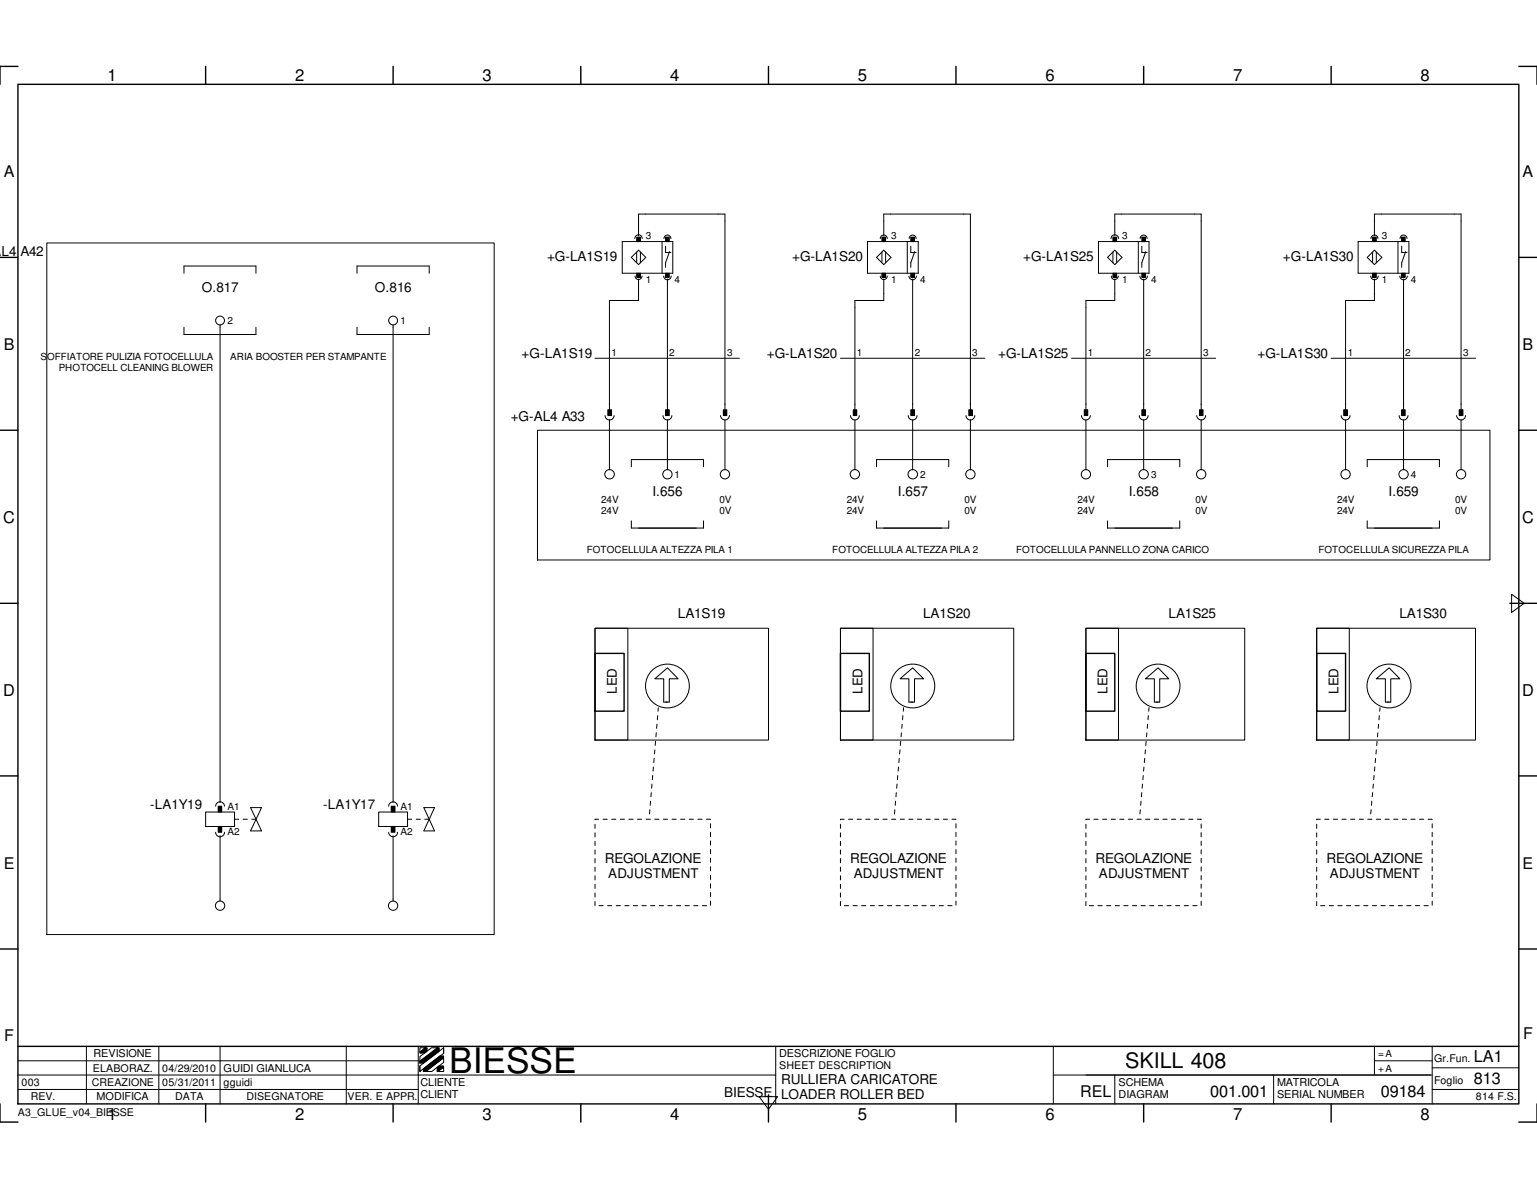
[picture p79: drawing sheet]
<svg xmlns="http://www.w3.org/2000/svg" width="279mm" height="216mm" viewBox="0 0 279 216" stroke-linecap="round" stroke-linejoin="round" font-family="sans-serif">
<defs><g id="words">
<text font-size="6.4" x="81.7" y="195.1">BIESSE</text>
<text font-size="3.9" x="204.6" y="194.1">SKILL 408</text>
<g font-size="3">
<text x="19.5" y="14.7">1</text>
<text x="53.6" y="14.7">2</text>
<text x="87.7" y="14.7">3</text>
<text x="121.8" y="14.7">4</text>
<text x="156" y="14.7">5</text>
<text x="190.1" y="14.7">6</text>
<text x="224.2" y="14.7">7</text>
<text x="258.2" y="14.7">8</text>
<text x=".6" y="95">C</text>
<text x="276.7" y="95">C</text>
<text x=".6" y="126.4">D</text>
<text x="276.7" y="126.4">D</text>
<text x="267.9" y="197">813</text>
<text x="267.9" y="193.1">LA1</text>
<text x="19.5" y="203.5">1</text>
<text x="53.6" y="203.5">2</text>
<text x="87.7" y="203.5">3</text>
<text x="121.8" y="203.5">4</text>
<text x="156" y="203.5">5</text>
<text x="190.1" y="203.5">6</text>
<text x="220" y="199.3">001.001</text>
<text x="224.2" y="203.5">7</text>
<text x="251" y="199.3">09184</text>
<text x="258.2" y="203.5">8</text>
</g>
<g font-size="2.9">
<text x=".7" y="32.1">A</text>
<text x="276.8" y="32.1">A</text>
<text x=".7" y="63.5">B</text>
<text x="276.8" y="63.5">B</text>
<text x=".7" y="157.9">E</text>
<text x="276.8" y="157.9">E</text>
<text x=".8" y="189.2">F</text>
<text x="276.9" y="188.9">F</text>
<text x="196.3" y="199.3">REL</text>
</g>
<g font-size="2.5">
<text x=".3" y="46.5">L4 A42</text>
<text x="99.4" y="47.5">+G-LA1S19</text>
<text x="144" y="47.5">+G-LA1S20</text>
<text x="186" y="47.5">+G-LA1S25</text>
<text x="233.2" y="47.5">+G-LA1S30</text>
<text x="36.7" y="53">O.817</text>
<text x="68.2" y="53">O.816</text>
<text x="94.8" y="65.1">+G-LA1S19</text>
<text x="139.4" y="65.1">+G-LA1S20</text>
<text x="181.4" y="65.1">+G-LA1S25</text>
<text x="228.6" y="65.1">+G-LA1S30</text>
<text x="92.8" y="76.5">+G-AL4 A33</text>
<text x="118.6" y="90.1">I.656</text>
<text x="163.2" y="90.1">I.657</text>
<text x="205.2" y="90.1">I.658</text>
<text x="252.4" y="90.1">I.659</text>
<text x="123.2" y="112.3">LA1S19</text>
<text x="167.8" y="112.3">LA1S20</text>
<text x="212.4" y="112.3">LA1S25</text>
<text x="254.4" y="112.3">LA1S30</text>
<text x="109.9" y="156.8">REGOLAZIONE</text>
<text x="154.6" y="156.8">REGOLAZIONE</text>
<text x="199.1" y="156.8">REGOLAZIONE</text>
<text x="241.1" y="156.8">REGOLAZIONE</text>
<text x="142" y="197">RULLIERA CARICATORE</text>
<text x="131.6" y="199.3">BIESSE</text>
<text x="142" y="199.8">LOADER ROLLER BED</text>
</g>
<g font-size="2.4">
<text x="112.1" y="126.2" transform="rotate(-90 112.1 126.2)">LED</text>
<text x="156.8" y="126.2" transform="rotate(-90 156.8 126.2)">LED</text>
<text x="201.3" y="126.2" transform="rotate(-90 201.3 126.2)">LED</text>
<text x="243.3" y="126.2" transform="rotate(-90 243.3 126.2)">LED</text>
<text x="27.3" y="146.9">-LA1Y19</text>
<text x="58.8" y="146.9">-LA1Y17</text>
<text x="110.6" y="159.6">ADJUSTMENT</text>
<text x="155.2" y="159.6">ADJUSTMENT</text>
<text x="199.8" y="159.6">ADJUSTMENT</text>
<text x="241.8" y="159.6">ADJUSTMENT</text>
</g>
<g font-size="2">
<text x="17" y="192.1">REVISIONE</text>
<text x="40.6" y="194.7">GUIDI GIANLUCA</text>
<text x="76.4" y="197.4">CLIENTE</text>
<text x="141.6" y="192.1">DESCRIZIONE FOGLIO</text>
<text x="203.3" y="197.4">SCHEMA</text>
<text x="232.2" y="197.4">MATRICOLA</text>
<text x="17.6" y="200">MODIFICA</text>
<text x="76.4" y="199.6">CLIENT</text>
<text x="203.3" y="199.6">DIAGRAM</text>
<text x="232.2" y="199.6">SERIAL NUMBER</text>
</g>
<g font-size="1.9">
<text x="3.9" y="197.4">003</text>
<text x="16.7" y="197.4">CREAZIONE</text>
<text x="16.9" y="194.7">ELABORAZ.</text>
<text x="29.5" y="194.7">04/29/2010</text>
<text x="29.5" y="197.4">05/31/2011</text>
<text x="40.6" y="197.4">gguidi</text>
<text x="141.6" y="194.4">SHEET DESCRIPTION</text>
<text x="260.7" y="197">Foglio</text>
<text x="260.7" y="193.1">Gr.Fun.</text>
<text x="3.3" y="202.9">A3_GLUE_v04_BIESSE</text>
<text x="5.6" y="200">REV.</text>
<text x="31.8" y="200">DATA</text>
<text x="44.8" y="200">DISEGNATORE</text>
<text x="63.2" y="200">VER. E APPR.</text>
<text x="268.3" y="200">814 F.S.</text>
</g>
<g font-size="1.8">
<text x="117.4" y="43.5">3</text>
<text x="162" y="43.5">3</text>
<text x="204" y="43.5">3</text>
<text x="251.2" y="43.5">3</text>
<text x="117.4" y="51.4">1</text>
<text x="122.6" y="51.4">4</text>
<text x="162" y="51.4">1</text>
<text x="167.3" y="51.4">4</text>
<text x="204" y="51.4">1</text>
<text x="209.3" y="51.4">4</text>
<text x="251.2" y="51.4">1</text>
<text x="256.5" y="51.4">4</text>
<text x="41.4" y="58.9">2</text>
<text x="72.8" y="58.9">1</text>
<text x="7.4" y="65.4">SOFFIATORE PULIZIA FOTOCELLULA</text>
<text x="41.9" y="65.4">ARIA BOOSTER PER STAMPANTE</text>
<text x="111.2" y="64.8">1</text>
<text x="121.7" y="64.8">2</text>
<text x="132.2" y="64.8">3</text>
<text x="155.8" y="64.8">1</text>
<text x="166.3" y="64.8">2</text>
<text x="176.7" y="64.8">3</text>
<text x="197.7" y="64.8">1</text>
<text x="208.2" y="64.8">2</text>
<text x="218.7" y="64.8">3</text>
<text x="245" y="64.8">1</text>
<text x="255.4" y="64.8">2</text>
<text x="266" y="64.8">3</text>
<text x="10.7" y="67.4">PHOTOCELL CLEANING BLOWER</text>
<text x="122.6" y="86.9">1</text>
<text x="167.3" y="86.9">2</text>
<text x="209.3" y="86.9">3</text>
<text x="256.5" y="86.9">4</text>
<text x="109.3" y="91.4">24V</text>
<text x="109.3" y="93.4">24V</text>
<text x="130.8" y="91.4">0V</text>
<text x="130.8" y="93.4">0V</text>
<text x="153.9" y="91.4">24V</text>
<text x="153.9" y="93.4">24V</text>
<text x="175.3" y="91.4">0V</text>
<text x="175.3" y="93.4">0V</text>
<text x="195.9" y="91.4">24V</text>
<text x="195.9" y="93.4">24V</text>
<text x="217.3" y="91.4">0V</text>
<text x="217.3" y="93.4">0V</text>
<text x="243.1" y="91.4">24V</text>
<text x="243.1" y="93.4">24V</text>
<text x="264.5" y="91.4">0V</text>
<text x="264.5" y="93.4">0V</text>
<text x="106.7" y="100.6">FOTOCELLULA ALTEZZA PILA 1</text>
<text x="151.3" y="100.6">FOTOCELLULA ALTEZZA PILA 2</text>
<text x="184.7" y="100.6">FOTOCELLULA PANNELLO ZONA CARICO</text>
<text x="239.7" y="100.6">FOTOCELLULA SICUREZZA PILA</text>
<text x="41.4" y="147.2">A1</text>
<text x="72.8" y="147.2">A1</text>
<text x="41.4" y="151.8">A2</text>
<text x="72.8" y="151.8">A2</text>
<text x="250.5" y="192.1">=A</text>
<text x="250.5" y="194.7">+A</text>
</g>
</g></defs>
<g fill="none" stroke="#000" stroke-width=".25">
<path d="M3.3 15.3h272.8v185.3h-272.8zM3.3 12.1h-3.3v3.2M37.4 12.1v3.2M71.5 12.1v3.2M105.6 12.1v3.2M139.7 12.1v3.2M173.8 12.1v3.2M207.9 12.1v3.2M242 12.1v3.2M276.1 12.1h3.3v3.2M0 46.8h3.3M276.1 46.8h3.3"/>
<path d="M0 78.2h3.3M276.1 78.2h3.3M0 109.6h3.3M108.2 118.7h5.3v10.5h-5.3zM152.8 118.7h5.2v10.5h-5.2zM197.4 118.7h5.2v10.5h-5.2zM239.4 118.7h5.2v10.5h-5.2zM274.4 109.6h5M0 141h3.3M276.1 141h3.3M0 172.5h3.3M276.1 172.5h3.3"/>
<path d="M3.3 190.2h272.8M139.7 199v4.9M0 200.6v3.3h3.3M37.4 200.6v3.3M71.5 200.6v3.3M105.6 200.6v3.3M173.8 200.6v3.3M207.9 200.6v3.3M242 200.6v3.3M279.4 200.6v3.3h-3.3"/>
</g>
<g fill="none" stroke="#000" stroke-width=".18">
<path d="M8.5 44.2h81.3v125.6h-81.3zM33.4 49.7v-1.4h13.1v1.4M33.4 59.5v1.3h13.1v-1.3M40 59v86.9M64.9 49.7v-1.4h13.1v1.4M64.9 59.5v1.3h13.1v-1.3M71.5 59v86.9M113.1 43.9h9.2v5.8h-9.2zM114.8 46.8l1.3-1.3 1.3 1.3-1.3 1.3zM115.4 43.3a.68 .68 0 0 1 .7-.6 .68 .68 0 0 1 .7 .6M115.4 50.2a.63 .63 0 0 0 .7 .6 .63 .63 0 0 0 .6-.6M115.7 49.7h.7v.7h-.7z"/>
<path d="M115.7 43.1h.7v.8h-.7zM115.7 45.8v2M116.1 50.7v3.9h-5.3v19.9M116.1 42.8v-3.9h15.7v35.6M116.4 45.8v2M120.4 43.9v5.8M120.6 50.2a.68 .68 0 0 0 .7 .6 .68 .68 0 0 0 .7-.6M120.7 43.3a.63 .63 0 0 1 .6-.6 .63 .63 0 0 1 .7 .6M121 43.1h.7v.8h-.7zM121 49.7h.7v.7h-.7zM121 44.7v1.2h1M121.3 50.7v23.8"/>
<path d="M121.7 45.7l-.7 2.1v.8M157.7 43.9h9.2v5.8h-9.2zM159.3 46.8l1.4-1.3 1.3 1.3-1.3 1.3zM160 50.2a.63 .63 0 0 0 .7 .6 .63 .63 0 0 0 .6-.6M160 43.3a.63 .63 0 0 1 .7-.6 .63 .63 0 0 1 .6 .6M160.3 49.7h.7v.7h-.7zM160.3 43.1h.7v.8h-.7zM160.3 45.8v2M160.7 50.7v3.9h-5.3v19.9M160.7 42.8v-3.9h15.7v35.6M161 45.8v2M164.9 43.9v5.8"/>
<path d="M165.2 50.2a.68 .68 0 0 0 .7 .6 .68 .68 0 0 0 .7-.6M165.3 43.3a.63 .63 0 0 1 .6-.6 .63 .63 0 0 1 .6 .6M165.6 43.1h.6v.8h-.6zM165.6 49.7h.6v.7h-.6zM165.6 44.7v1.2h.9M165.9 50.7v23.8M166.3 45.7l-.7 2.1v.8M199.7 43.9h9.2v5.8h-9.2zM201.3 46.8l1.3-1.3 1.4 1.3-1.4 1.3zM202 43.3a.68 .68 0 0 1 .6-.6 .68 .68 0 0 1 .7 .6M202 50.2a.63 .63 0 0 0 .6 .6 .63 .63 0 0 0 .7-.6M202.3 49.7h.7v.7h-.7z"/>
<path d="M202.3 43.1h.7v.8h-.7zM202.3 45.8v2M202.6 42.8v-3.9h15.8v35.6M202.6 50.7v3.9h-5.2v19.9M203 45.8v2M206.9 43.9v5.8M207.2 50.2a.68 .68 0 0 0 .7 .6 .68 .68 0 0 0 .7-.6M207.3 43.3a.63 .63 0 0 1 .6-.6 .63 .63 0 0 1 .6 .6M207.6 43.1h.6v.8h-.6zM207.6 49.7h.6v.7h-.6zM207.6 44.7v1.2h.9M207.9 50.7v23.8"/>
<path d="M208.3 45.7l-.7 2.1v.8M246.9 43.9h9.2v5.8h-9.2zM248.5 46.8l1.4-1.3 1.3 1.3-1.3 1.3zM249.2 50.2a.68 .68 0 0 0 .7 .6 .68 .68 0 0 0 .6-.6M249.2 43.3a.63 .63 0 0 1 .7-.6 .63 .63 0 0 1 .6 .6M249.5 49.7h.7v.7h-.7zM249.5 43.1h.7v.8h-.7zM249.5 45.8v2M249.9 42.8v-3.9h15.7v35.6M249.9 50.7v3.9h-5.3v19.9M250.2 45.8v2M254.1 43.9v5.8"/>
<path d="M254.5 50.2a.68 .68 0 0 0 .6 .6 .68 .68 0 0 0 .7-.6M254.5 43.3a.63 .63 0 0 1 .6-.6 .63 .63 0 0 1 .7 .6M254.8 43.1h.6v.8h-.6zM254.8 49.7h.6v.7h-.6zM254.8 44.7v1.2h1M255.1 50.7v23.8M255.5 45.7l-.7 2.1v.8M97.7 78.2h173.1v23.6h-173.1zM108.2 65.1h26.2M110 75.5a.83 .83 0 0 0 .8 .8 .83 .83 0 0 0 .8-.8M110.5 74.5h.7v1h-.7zM110.8 76.3v9.1"/>
<path d="M120.5 75.5a.8 .8 0 0 0 .8 .8 .8 .8 0 0 0 .8-.8M121 74.5h.7v1h-.7zM121.3 76.3v9.1M131 75.5a.8 .8 0 0 0 .8 .8 .8 .8 0 0 0 .8-.8M131.5 74.5h.6v1h-.6zM131.8 76.3v9.1M152.8 65.1h26.2M154.6 75.5a.8 .8 0 0 0 .8 .8 .8 .8 0 0 0 .8-.8M155.1 74.5h.6v1h-.6zM155.4 76.3v9.1M165.1 75.5a.8 .8 0 0 0 .8 .8 .8 .8 0 0 0 .8-.8M165.6 74.5h.6v1h-.6z"/>
<path d="M165.9 76.3v9.1M175.6 75.5a.8 .8 0 0 0 .8 .8 .8 .8 0 0 0 .8-.8M176.1 74.5h.6v1h-.6zM176.4 76.3v9.1M194.8 65.1h26.2M196.6 75.5a.8 .8 0 0 0 .8 .8 .8 .8 0 0 0 .8-.8M197.1 74.5h.6v1h-.6zM197.4 76.3v9.1M207.1 75.5a.8 .8 0 0 0 .8 .8 .8 .8 0 0 0 .8-.8M207.6 74.5h.6v1h-.6zM207.9 76.3v9.1M217.6 75.5a.8 .8 0 0 0 .8 .8 .8 .8 0 0 0 .8-.8"/>
<path d="M218.1 74.5h.6v1h-.6zM218.4 76.3v9.1M242 65.1h26.2M243.8 75.5a.8 .8 0 0 0 .8 .8 .8 .8 0 0 0 .8-.8M244.3 74.5h.6v1h-.6zM244.6 76.3v9.1M254.3 75.5a.8 .8 0 0 0 .8 .8 .8 .8 0 0 0 .8-.8M254.8 74.5h.6v1h-.6zM255.1 76.3v9.1M264.8 75.5a.8 .8 0 0 0 .8 .8 .8 .8 0 0 0 .8-.8M265.3 74.5h.6v1h-.6zM265.6 76.3v9.1"/>
<path d="M114.8 84.8v-1.3h13.1v1.3M114.8 94.7v1.3h13.1v-1.3M159.3 84.8v-1.3h13.2v1.3M159.3 94.7v1.3h13.2v-1.3M201.3 84.8v-1.3h13.2v1.3M201.3 94.7v1.3h13.2v-1.3M248.5 84.8v-1.3h13.2v1.3M248.5 94.7v1.3h13.2v-1.3M108.2 114.2h5.9v20.3h-5.9zM108.2 114.2h31.5v20.3h-31.5zM152.8 114.2h31.5v20.3h-31.5zM152.8 114.2h5.9v20.3h-5.9z"/>
<path d="M197.4 114.2h28.9v20.3h-28.9zM197.4 114.2h5.9v20.3h-5.9zM239.4 114.2h5.9v20.3h-5.9zM239.4 114.2h28.8v20.3h-28.8zM274.8 108l2.3 1.6-2.3 1.7zM119 123.4l2.3-2 2 2h-1.6v4.2h-1.1v-4.2zM163.6 123.4l2.3-2 2 2h-1.7v4.2h-1v-4.2zM208.2 123.4l2.3-2 2 2h-1.7v4.2h-1v-4.2zM250.2 123.4l2.3-2 2 2h-1.7v4.2h-1v-4.2zM37.4 147.6h5.2v2.6h-5.2zM39.2 146.5a.8 .8 0 0 1 .8-.8 .8 .8 0 0 1 .8 .8M39.2 151.3a.8 .8 0 0 0 .8 .8 .8 .8 0 0 0 .8-.8"/>
<path d="M39.7 146.5h.6v1.1h-.6zM39.7 150.2h.6v1.1h-.6zM40 151.9v11.9M45.6 146.8l1.9 4.2h-1.9l1.9-4.2zM68.8 147.6h5.3v2.6h-5.3zM70.7 146.5a.8 .8 0 0 1 .8-.8 .8 .8 0 0 1 .8 .8M70.7 151.3a.8 .8 0 0 0 .8 .8 .8 .8 0 0 0 .8-.8M71.1 146.5h.7v1.1h-.7zM71.1 150.2h.7v1.1h-.7zM71.5 151.9v11.9M77 146.8h2l-2 4.2h2zM3.3 195.4h137.7"/>
<path d="M3.3 198h72.7M3.3 192.8h72.7M15.7 190.2v10.4M28.9 190.2v10.4M40 190.2v10.4M62.9 190.2v10.4M76 190.2v10.4M76.3 192.9l3.2-2.5h.3v.7l-2.8 2.1h-.7zM76.3 191.2l1-.8h.3v.6l-.4 .4h-.9zM76.3 193.7l4.3-3.3v1l-4.3 3.3zM76.3 192l2.1-1.6h1.1l-3.2 2.5zM76.3 190.4h1l-1 .8z"/>
<path d="M76.3 192.9v.4M76.3 193.7v1M77 194.2l3-2.3h.6v.3l-3.2 2.5h-.4zM77.4 194.7l3.2-2.5v.9l-2.1 1.6zM79.5 194l.3-.3h.8v.2l-1 .8h-.1zM79.6 194.7l1-.8v.8zM80.6 190.4v1M138 199.3h3.4l-1.7 2.3zM141 190.2v10.4M191.5 195.4h68.8M191.5 190.2v10.4M202.6 195.4v5.2"/>
<path d="M231.5 195.4v5.2M249.9 192.8h10.4M249.9 190.2v5.2M260.3 190.2v10.4M260.3 198h15.8M260.3 194.1h15.8"/>
<circle cx="40" cy="58.2" r=".8"/>
<circle cx="71.5" cy="58.2" r=".8"/>
<circle cx="110.8" cy="86.2" r=".86"/>
<circle cx="121.3" cy="86.2" r=".85"/>
<circle cx="131.8" cy="86.2" r=".85"/>
<circle cx="155.4" cy="86.2" r=".85"/>
<circle cx="165.9" cy="86.2" r=".86"/>
<circle cx="176.4" cy="86.2" r=".85"/>
<circle cx="197.4" cy="86.2" r=".85"/>
<circle cx="207.9" cy="86.2" r=".85"/>
<circle cx="218.4" cy="86.2" r=".85"/>
<circle cx="244.6" cy="86.2" r=".85"/>
<circle cx="255.1" cy="86.2" r=".85"/>
<circle cx="265.6" cy="86.2" r=".85"/>
<circle cx="121.3" cy="124.7" r="4"/>
<circle cx="165.9" cy="124.7" r="4"/>
<circle cx="210.5" cy="124.7" r="4"/>
<circle cx="252.5" cy="124.7" r="4"/>
<circle cx="40" cy="164.6" r=".85"/>
<circle cx="71.5" cy="164.6" r=".85"/>
</g>
<g fill="#000">
<path d="M115.7 49.7h.7v.7h-.7z" fill-rule="evenodd"/>
<path d="M115.7 43.1h.7v.8h-.7z" fill-rule="evenodd"/>
<path d="M121 43.1h.7v.8h-.7z" fill-rule="evenodd"/>
<path d="M121 49.7h.7v.7h-.7z" fill-rule="evenodd"/>
<path d="M160.3 49.7h.7v.7h-.7z" fill-rule="evenodd"/>
<path d="M160.3 43.1h.7v.8h-.7z" fill-rule="evenodd"/>
<path d="M165.6 43.1h.6v.8h-.6z" fill-rule="evenodd"/>
<path d="M165.6 49.7h.6v.7h-.6z" fill-rule="evenodd"/>
<path d="M202.3 49.7h.7v.7h-.7z" fill-rule="evenodd"/>
<path d="M202.3 43.1h.7v.8h-.7z" fill-rule="evenodd"/>
<path d="M207.6 43.1h.6v.8h-.6z" fill-rule="evenodd"/>
<path d="M207.6 49.7h.6v.7h-.6z" fill-rule="evenodd"/>
<path d="M249.5 49.7h.7v.7h-.7z" fill-rule="evenodd"/>
<path d="M249.5 43.1h.7v.8h-.7z" fill-rule="evenodd"/>
<path d="M254.8 43.1h.6v.8h-.6z" fill-rule="evenodd"/>
<path d="M254.8 49.7h.6v.7h-.6z" fill-rule="evenodd"/>
<path d="M110.5 74.5h.7v1h-.7z" fill-rule="evenodd"/>
<path d="M121 74.5h.7v1h-.7z" fill-rule="evenodd"/>
<path d="M131.5 74.5h.6v1h-.6z" fill-rule="evenodd"/>
<path d="M155.1 74.5h.6v1h-.6z" fill-rule="evenodd"/>
<path d="M165.6 74.5h.6v1h-.6z" fill-rule="evenodd"/>
<path d="M176.1 74.5h.6v1h-.6z" fill-rule="evenodd"/>
<path d="M197.1 74.5h.6v1h-.6z" fill-rule="evenodd"/>
<path d="M207.6 74.5h.6v1h-.6z" fill-rule="evenodd"/>
<path d="M218.1 74.5h.6v1h-.6z" fill-rule="evenodd"/>
<path d="M244.3 74.5h.6v1h-.6z" fill-rule="evenodd"/>
<path d="M254.8 74.5h.6v1h-.6z" fill-rule="evenodd"/>
<path d="M265.3 74.5h.6v1h-.6z" fill-rule="evenodd"/>
<path d="M39.7 146.5h.6v1.1h-.6z" fill-rule="evenodd"/>
<path d="M39.7 150.2h.6v1.1h-.6z" fill-rule="evenodd"/>
<path d="M71.1 146.5h.7v1.1h-.7z" fill-rule="evenodd"/>
<path d="M71.1 150.2h.7v1.1h-.7z" fill-rule="evenodd"/>
<path d="M76.3 191.2l1-.8h.3v.6l-.4 .4h-.9z" fill-rule="evenodd"/>
<path d="M77 194.2l3-2.3h.6v.3l-3.2 2.5h-.4z" fill-rule="evenodd"/>
<path d="M76.3 192.9l3.2-2.5h.3v.7l-2.8 2.1h-.7z" fill-rule="evenodd"/>
<path d="M79.5 194l.3-.3h.8v.2l-1 .8h-.1z" fill-rule="evenodd"/>
</g>
<path d="M42.6 148.9h3.9M74.1 148.9h3.9M118.1 147.9l1.6-19.3M162.6 147.9l1.7-19.3M207.2 147.9l1.7-19.3M249.2 147.9l1.7-19.3M108.2 164.6v-15.7h21v15.7h-21M152.8 164.6v-15.7h21v15.7h-21M197.4 164.6v-15.7h21v15.7h-21M239.4 164.6v-15.7h20.9v15.7h-20.9" fill="none" stroke="#000" stroke-width=".18" stroke-dasharray=".8 .8"/>
<use href="#words"/>
</svg>
